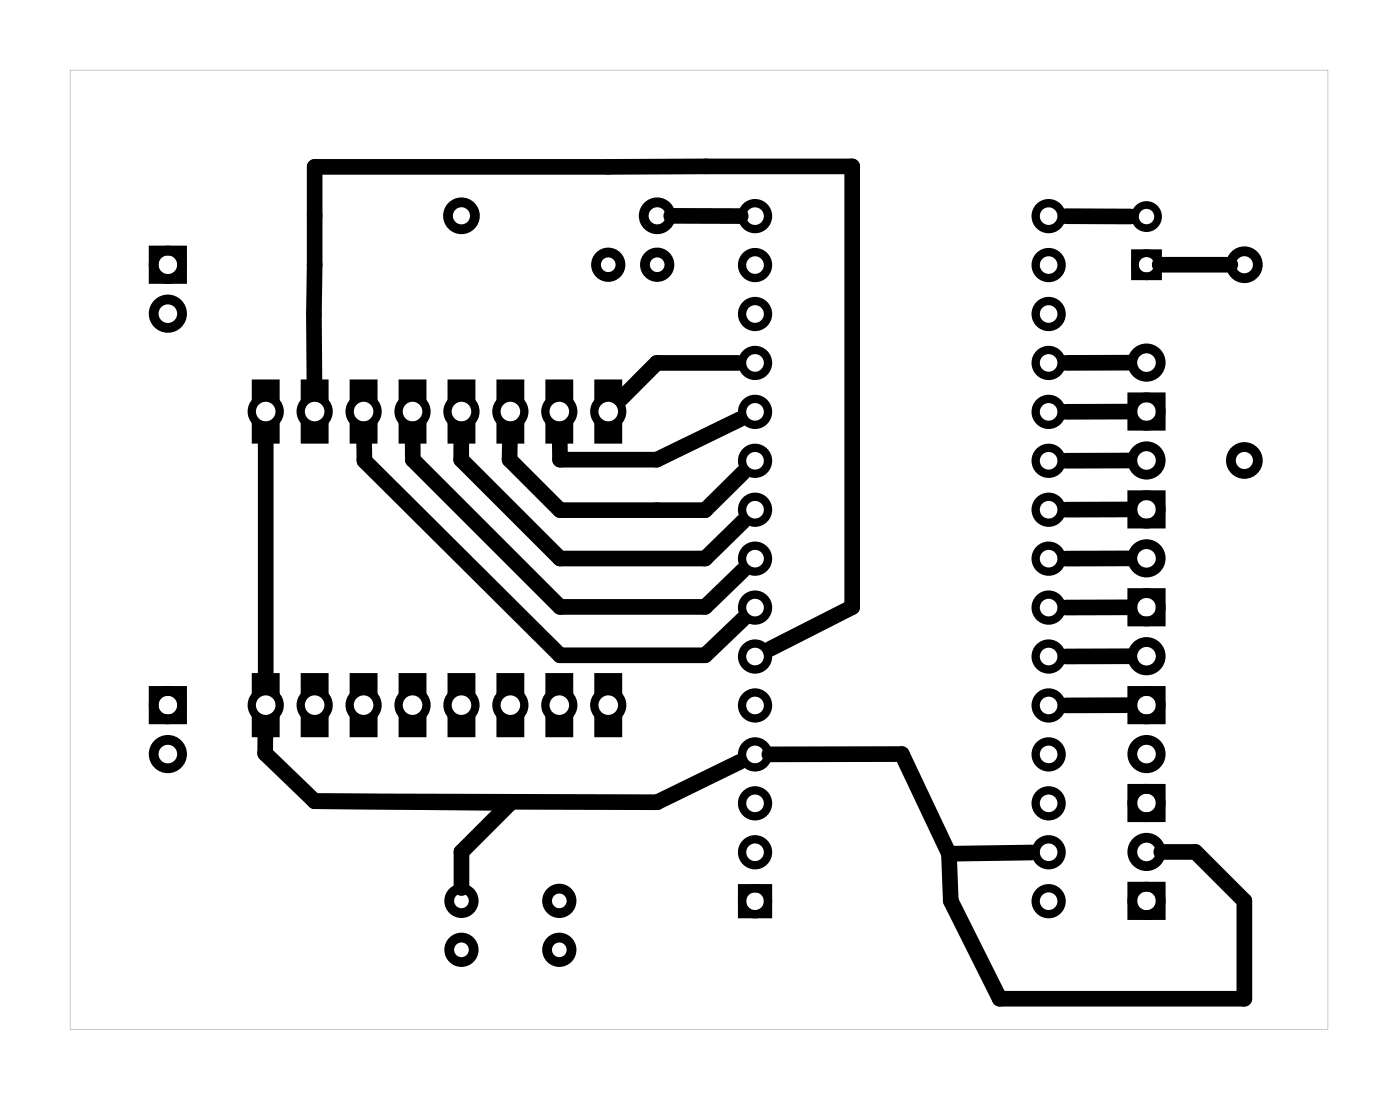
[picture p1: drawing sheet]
<svg xmlns="http://www.w3.org/2000/svg" width="73mm" height="57mm" viewBox="0 0 73 57" stroke-linecap="round" stroke-linejoin="round" font-family="sans-serif">
<g fill="#000">
<path d="M3.6 3.6v49.8h65.3v-49.8zM3.6 3.6h65.3v49.8h-65.3z"/>
<path d="M13.1 34.9v3.4h1.4v-3.4zM13.1 36.6a.72 .72 0 0 1 1.4 0 .72 .72 0 0 1-1.4 0z"/>
<path d="M13.1 19.7v3.3h1.4v-3.3zM13.1 21.4a.72 .72 0 0 1 1.4 0 .72 .72 0 0 1-1.4 0z"/>
<path d="M15.6 34.9v3.4h1.5v-3.4zM15.6 36.6a.75 .75 0 0 1 1.5 0 .75 .75 0 0 1-1.5 0z"/>
<path d="M15.6 19.7v3.3h1.5v-3.3zM15.6 21.4a.75 .75 0 0 1 1.5 0 .75 .75 0 0 1-1.5 0z"/>
<path d="M18.1 34.9v3.4h1.5v-3.4zM18.1 36.6a.75 .75 0 0 1 1.5 0 .75 .75 0 0 1-1.5 0z"/>
<path d="M18.1 19.7v3.3h1.5v-3.3zM18.1 21.4a.75 .75 0 0 1 1.5 0 .75 .75 0 0 1-1.5 0z"/>
<path d="M20.7 34.9v3.4h1.4v-3.4zM20.7 36.6a.72 .72 0 0 1 1.4 0 .72 .72 0 0 1-1.4 0z"/>
<path d="M20.7 19.7v3.3h1.4v-3.3zM20.7 21.4a.72 .72 0 0 1 1.4 0 .72 .72 0 0 1-1.4 0z"/>
<path d="M23.2 34.9v3.4h1.5v-3.4zM23.2 36.6a.75 .75 0 0 1 1.5 0 .75 .75 0 0 1-1.5 0z"/>
<path d="M23.2 19.7v3.3h1.5v-3.3zM23.2 21.4a.75 .75 0 0 1 1.5 0 .75 .75 0 0 1-1.5 0z"/>
<path d="M25.8 34.9v3.4h1.4v-3.4zM25.8 36.6a.72 .72 0 0 1 1.4 0 .72 .72 0 0 1-1.4 0z"/>
<path d="M25.8 19.7v3.3h1.4v-3.3zM25.8 21.4a.72 .72 0 0 1 1.4 0 .72 .72 0 0 1-1.4 0z"/>
<path d="M28.3 34.9v3.4h1.5v-3.4zM28.3 36.6a.75 .75 0 0 1 1.5 0 .75 .75 0 0 1-1.5 0z"/>
<path d="M28.3 19.7v3.3h1.5v-3.3zM28.3 21.4a.75 .75 0 0 1 1.5 0 .75 .75 0 0 1-1.5 0z"/>
<path d="M30.8 34.9v3.4h1.5v-3.4zM30.8 36.6a.75 .75 0 0 1 1.5 0 .75 .75 0 0 1-1.5 0z"/>
<path d="M30.8 19.7v3.3h1.5v-3.3zM30.8 21.4a.75 .75 0 0 1 1.5 0 .75 .75 0 0 1-1.5 0z"/>
</g>
<g fill="none" stroke="#000" stroke-width=".43">
<path d="M38.5 46.1h1.4v1.4h-1.4z"/>
<circle cx="39.2" cy="18.8" r=".67"/>
<circle cx="39.2" cy="16.3" r=".67"/>
<circle cx="39.2" cy="13.8" r=".67"/>
<circle cx="39.2" cy="11.2" r=".67"/>
<circle cx="54.4" cy="13.8" r=".67"/>
<circle cx="54.4" cy="18.8" r=".67"/>
<circle cx="54.4" cy="16.3" r=".67"/>
<circle cx="54.4" cy="11.2" r=".67"/>
<circle cx="13.8" cy="36.6" r=".72"/>
<circle cx="13.8" cy="21.4" r=".72"/>
<circle cx="16.3" cy="36.6" r=".72"/>
<circle cx="16.3" cy="21.4" r=".72"/>
<circle cx="18.9" cy="36.6" r=".72"/>
<circle cx="18.9" cy="21.4" r=".72"/>
<circle cx="21.4" cy="36.6" r=".72"/>
<circle cx="21.4" cy="21.4" r=".72"/>
<circle cx="24" cy="36.6" r=".72"/>
<circle cx="24" cy="21.4" r=".72"/>
<circle cx="26.5" cy="36.6" r=".72"/>
<circle cx="26.5" cy="21.4" r=".72"/>
<circle cx="29" cy="36.6" r=".72"/>
<circle cx="29" cy="21.4" r=".72"/>
<circle cx="31.6" cy="36.6" r=".72"/>
<circle cx="31.6" cy="21.4" r=".72"/>
<circle cx="39.2" cy="21.4" r=".67"/>
<circle cx="39.2" cy="23.9" r=".67"/>
<circle cx="39.2" cy="26.5" r=".67"/>
<circle cx="39.2" cy="29" r=".67"/>
<circle cx="39.2" cy="36.6" r=".67"/>
<circle cx="39.2" cy="31.5" r=".67"/>
<circle cx="39.2" cy="39.2" r=".67"/>
<circle cx="39.2" cy="34.1" r=".67"/>
<circle cx="54.4" cy="26.5" r=".67"/>
<circle cx="54.4" cy="23.9" r=".67"/>
<circle cx="54.4" cy="21.4" r=".67"/>
<circle cx="54.4" cy="29" r=".67"/>
<circle cx="54.4" cy="34.1" r=".67"/>
<circle cx="54.4" cy="31.5" r=".67"/>
<circle cx="54.4" cy="36.6" r=".67"/>
<circle cx="54.4" cy="39.2" r=".67"/>
<circle cx="39.2" cy="46.8" r=".67"/>
<circle cx="39.2" cy="44.2" r=".67"/>
<circle cx="39.2" cy="41.7" r=".67"/>
<circle cx="54.4" cy="46.8" r=".67"/>
<circle cx="54.4" cy="44.2" r=".67"/>
<circle cx="54.4" cy="41.7" r=".67"/>
</g>
<g fill="none" stroke="#000" stroke-width=".51">
<path d="M8 13h1.5v1.5h-1.5zM8 35.9h1.5v1.4h-1.5zM58.8 20.6h1.5v1.5h-1.5zM58.8 25.7h1.5v1.5h-1.5zM58.8 30.8h1.5v1.5h-1.5zM58.8 35.9h1.5v1.4h-1.5zM58.8 40.9h1.5v1.5h-1.5zM58.8 46h1.5v1.5h-1.5z"/>
<circle cx="8.7" cy="13.7" r=".74"/>
<circle cx="8.7" cy="16.3" r=".74"/>
<circle cx="24" cy="11.2" r=".7"/>
<circle cx="31.6" cy="13.7" r=".64"/>
<circle cx="34.1" cy="13.7" r=".64"/>
<circle cx="34.1" cy="11.2" r=".7"/>
<circle cx="59.5" cy="18.8" r=".74"/>
<circle cx="64.6" cy="13.7" r=".7"/>
<circle cx="8.7" cy="36.6" r=".74"/>
<circle cx="8.7" cy="39.1" r=".74"/>
<circle cx="59.5" cy="34.1" r=".74"/>
<circle cx="59.5" cy="23.9" r=".74"/>
<circle cx="59.5" cy="29" r=".74"/>
<circle cx="59.5" cy="39.1" r=".74"/>
<circle cx="59.5" cy="26.4" r=".74"/>
<circle cx="59.5" cy="21.4" r=".74"/>
<circle cx="59.5" cy="36.6" r=".74"/>
<circle cx="59.5" cy="31.5" r=".74"/>
<circle cx="64.6" cy="23.9" r=".7"/>
<circle cx="24" cy="49.3" r=".64"/>
<circle cx="24" cy="46.8" r=".64"/>
<circle cx="29" cy="46.8" r=".64"/>
<circle cx="29" cy="49.3" r=".64"/>
<circle cx="59.5" cy="44.2" r=".74"/>
<circle cx="59.5" cy="41.7" r=".74"/>
<circle cx="59.5" cy="46.8" r=".74"/>
</g>
<g fill="none" stroke="#000" stroke-width=".4">
<path d="M58.9 13.1h1.2v1.2h-1.2z"/>
<circle cx="59.5" cy="11.2" r=".6"/>
<circle cx="59.5" cy="13.7" r=".6"/>
</g>
<g fill="none" stroke="#000" stroke-width=".81">
<path d="M34.8 11.2h3.7M38.3 18.8h-4.2l-1.9 1.9M55.3 11.2h3.4M58.6 18.8h-3.3M60.2 13.7h3.7M13.8 37.5v1.6l2.5 2.5M13.8 22.3v13.4M16.3 20.4v-11.7l27.9-.1v22.9l-4.2 2.2M18.9 22.3v1.6l10.2 10.1h7.5l2-1.9M21.4 22.3v1.6l7.7 7.6h7.5l2-1.9M23.9 22.3v1.6l5.2 5.1h7.5l2-1.9M26.5 22.3v1.6l2.6 2.6h7.5l2-2"/>
<path d="M38.4 21.8l-4.3 2.1h-5l-.1-1.6M38.4 39.5l-4.3 2.1h-17.8M39.9 39.2l6.9-.1 2.5 5.2M58.6 21.4h-3.3M58.6 23.9h-3.3M58.6 26.4l-3.3 .1M58.6 29h-3.3M58.6 31.5h-3.3M58.6 34.1h-3.3M58.6 36.6h-3.3M16.3 41.6l10.2 .1-2.5 2.5v1.9M53.6 44.3h-4.3"/>
<path d="M60.3 44.2h1.8l2.5 2.6v5h-12.7l-2.5-5-.1-2.5"/>
</g>
</svg>
